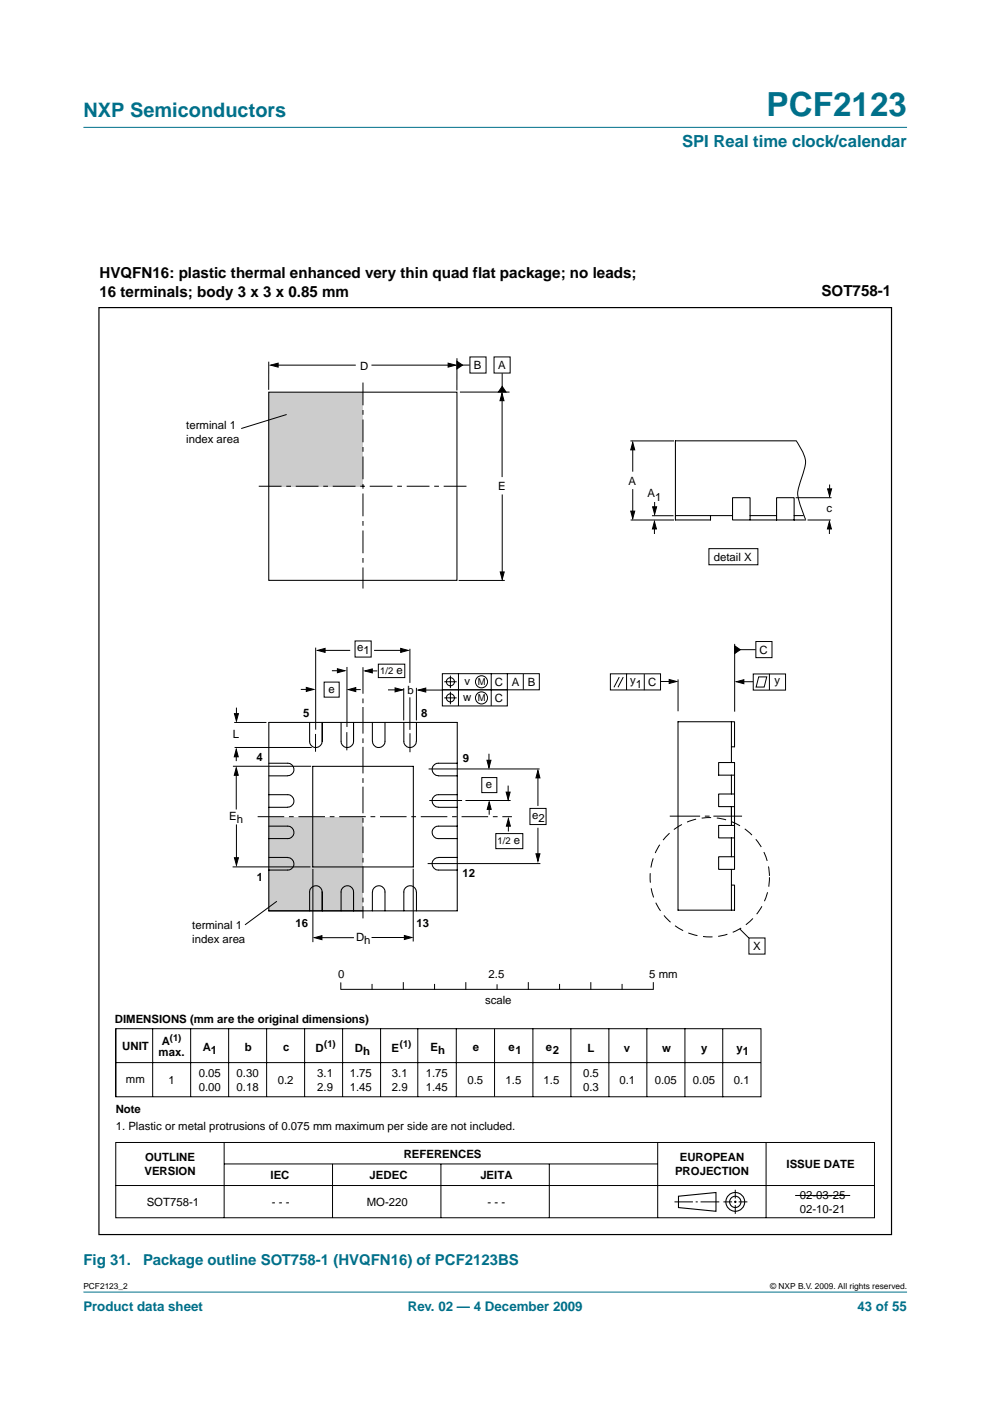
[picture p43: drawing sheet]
<svg xmlns="http://www.w3.org/2000/svg" width="210mm" height="297mm" viewBox="0 0 210 297" stroke-linecap="round" stroke-linejoin="round" font-family="sans-serif">
<defs><g id="words">
<text font-size="7.1" fill="#00708a" x="162.5" y="24.7">PCF2123</text>
<text font-size="4.2" fill="#00708a" x="17.7" y="24.9">NXP Semiconductors</text>
<text font-size="3.5" fill="#00708a" x="144.6" y="31.1">SPI Real time clock/calendar</text>
<g font-size="3.2">
<text x="21.1" y="59">HVQFN16: plastic thermal enhanced very thin quad flat package; no leads;</text>
<text x="21.1" y="63">16 terminals; body 3 x 3 x 0.85 mm</text>
<text x="174.2" y="62.8">SOT758-1</text>
</g>
<g font-size="3.2" fill="#00708a">
<text x="17.7" y="268.2">Fig 31.</text>
<text x="30.4" y="268.2">Package outline SOT758-1 (HVQFN16) of PCF2123BS</text>
</g>
<g font-size="2.8" fill="#00708a">
<text x="17.7" y="278">Product data sheet</text>
<text x="86.5" y="278">Rev. 02 — 4 December 2009</text>
<text x="181.8" y="278">43 of 55</text>
</g>
<g font-size="2.4">
<text x="76.4" y="78.5">D</text>
<text x="100.5" y="78.2">B</text>
<text x="105.6" y="78.2">A</text>
<text x="39.5" y="91">terminal 1</text>
<text x="39.5" y="94">index area</text>
<text x="105.6" y="103.9">E</text>
<text x="133.3" y="102.9">A</text>
<text x="137.3" y="105.4">A</text>
<text x="138.9" y="106.2">1</text>
<text x="175.2" y="108.5">c</text>
<text x="151.3" y="118.9">detail X</text>
<text x="75.7" y="137.9">e</text>
<text x="77.1" y="138.8">1</text>
<text x="84.1" y="143">e</text>
<text x="161.1" y="138.6">C</text>
<text x="69.6" y="146.9">e</text>
<text x="86.4" y="147.1">b</text>
<text x="98.2" y="148.7">w</text>
<text x="98.5" y="145.3">v</text>
<text x="104.9" y="145.4">C</text>
<text x="104.9" y="148.8">C</text>
<text x="108.5" y="145.4">A</text>
<text x="111.9" y="145.4">B</text>
<text x="133.6" y="145">y</text>
<text x="134.8" y="145.8">1</text>
<text x="137.4" y="145.5">C</text>
<text x="164.2" y="144.9">y</text>
<text x="64.3" y="152">5</text>
<text x="89.3" y="152">8</text>
<text x="49.4" y="156.4">L</text>
<text x="54.4" y="161.4">4</text>
<text x="98.2" y="161.6">9</text>
<text x="103" y="167.2">e</text>
<text x="48.6" y="173.8">E</text>
<text x="112.8" y="173.6">e</text>
<text x="50.2" y="174.6">h</text>
<text x="109" y="179">e</text>
<text x="114.2" y="174.4">2</text>
<text x="98" y="185.9">12</text>
<text x="54.5" y="186.7">1</text>
<text x="40.7" y="197.1">terminal 1</text>
<text x="62.6" y="196.5">16</text>
<text x="88.3" y="196.5">13</text>
<text x="40.7" y="200">index area</text>
<text x="75.5" y="199.4">D</text>
<text x="77.2" y="200.2">h</text>
<text x="159.7" y="201.4">X</text>
<text x="71.7" y="207.3">0</text>
<text x="103.6" y="207.3">2.5</text>
<text x="137.7" y="207.3">5 mm</text>
<text x="102.8" y="213">scale</text>
<text x="24.3" y="216.9">DIMENSIONS (mm are the original dimensions)</text>
<text x="34.3" y="221.6">A</text>
<text x="25.9" y="222.6">UNIT</text>
<text x="33.6" y="224">max.</text>
<text x="43" y="222.8">A</text>
<text x="44.7" y="223.5">1</text>
<text x="51.9" y="222.9">b</text>
<text x="60.1" y="222.8">c</text>
<text x="66.9" y="223">D</text>
<text x="75.2" y="223">D</text>
<text x="77" y="223.8">h</text>
<text x="83" y="223">E</text>
<text x="91.3" y="222.9">Eh</text>
<text x="100.3" y="222.8">e</text>
<text x="107.8" y="222.9">e</text>
<text x="109.3" y="223.5">1</text>
<text x="115.7" y="222.9">e</text>
<text x="117.2" y="223.5">2</text>
<text x="124.6" y="223">L</text>
<text x="132.3" y="223.1">v</text>
<text x="140.4" y="223.1">w</text>
<text x="148.7" y="223.1">y</text>
<text x="156.2" y="223">y</text>
<text x="157.5" y="223.8">1</text>
<text x="26.7" y="229.6">mm</text>
<text x="35.7" y="229.9">1</text>
<text x="42.1" y="228.4">0.05</text>
<text x="42.1" y="231.3">0.00</text>
<text x="50.1" y="228.4">0.30</text>
<text x="50.1" y="231.3">0.18</text>
<text x="58.9" y="229.9">0.2</text>
<text x="67.3" y="228.4">3.1</text>
<text x="67.3" y="231.3">2.9</text>
<text x="74.2" y="228.4">1.75</text>
<text x="74.2" y="231.3">1.45</text>
<text x="83.1" y="228.4">3.1</text>
<text x="83.1" y="231.3">2.9</text>
<text x="90.3" y="228.4">1.75</text>
<text x="90.3" y="231.3">1.45</text>
<text x="99.1" y="229.9">0.5</text>
<text x="107.2" y="229.9">1.5</text>
<text x="115.2" y="229.9">1.5</text>
<text x="123.6" y="228.4">0.5</text>
<text x="123.6" y="231.3">0.3</text>
<text x="131.3" y="229.9">0.1</text>
<text x="138.8" y="229.9">0.05</text>
<text x="146.9" y="229.8">0.05</text>
<text x="155.6" y="229.8">0.1</text>
<text x="24.5" y="236.1">Note</text>
<text x="24.5" y="239.7">1. Plastic or metal protrusions of 0.075 mm maximum per side are not included.</text>
<text x="85.6" y="245.5">REFERENCES</text>
<text x="30.6" y="249.1">VERSION</text>
<text x="30.8" y="246.2">OUTLINE</text>
<text x="57.4" y="250">IEC</text>
<text x="78.4" y="250">JEDEC</text>
<text x="101.8" y="250">JEITA</text>
<text x="143.1" y="249.1">PROJECTION</text>
<text x="144.1" y="246.2">EUROPEAN</text>
<text x="166.8" y="247.7">ISSUE DATE</text>
<text x="31.1" y="255.7">SOT758-1</text>
<text x="57.7" y="255.7">- - -</text>
<text x="77.8" y="255.7">MO-220</text>
<text x="103.4" y="255.7">- - -</text>
<text x="169.6" y="254.2">02-03-25</text>
<text x="169.6" y="257.2">02-10-21</text>
</g>
<g font-size="2">
<text x="80.6" y="143">1/2</text>
<text x="101.3" y="145.3">M</text>
<text x="101.3" y="148.7">M</text>
<text x="105.5" y="179">1/2</text>
<text x="36" y="220.8">(1)</text>
<text x="68.7" y="222">(1)</text>
<text x="84.8" y="222">(1)</text>
</g>
<g font-size="1.8">
<text x="17.7" y="273.4">PCF2123_2</text>
<text x="163.3" y="273.4">© NXP B.V. 2009. All rights reserved.</text>
</g>
</g></defs>
<g fill="#00708a" stroke="#00708a" stroke-width=".21">
<path d="M17.7 273.9h174.6z"/>
<path d="M17.7 27h174.6z"/>
</g>
<g fill="#ccc">
<path d="M57 173.2h20v19.9h-20z"/>
<path d="M57 83.1h20v20h-20z"/>
</g>
<g fill="none" stroke="#000" stroke-width=".21">
<path d="M57 76.7v6M58.5 77.4h16.9M78.8 77.4h16.7M96.9 76v6.8M97.4 77.4h2.2M99.6 75.7h3.5v3.4h-3.5zM104.7 75.7h3.5v3.4h-3.5zM106.5 79.1v3.5M60.8 87.9l-9.7 3M97.5 83.1h10.5M106.5 84.4v16.8M133.7 93.5h9.2"/>
<path d="M134.2 94.8v5.2M168.8 93.5l.8 1.2a5.4 5.4 0 0 1 .7 5.7l-.6 1.9a5.6 5.6 0 0 0 0 4.7l1.1 3.2M106.5 104.8v16.8M133.7 110.3h9.2M134.2 103.7v5.2M138.2 109.3h4.6M138.8 111.5v1.7M138.8 106.4v1.6M150.3 116.3h10.4v3.4h-10.4zM168.7 105.5h7.6M171.2 110.3h4.9M175.9 111.5v1.7"/>
<path d="M175.9 102.7v1.5M66.9 137.3v17.4M68.3 137.9h5.9M75.3 135.9h3.4v3.4h-3.4zM79.3 137.9h5.9M86.9 137.6v7.2M97.2 123.1h9.8M155.8 136.5v14.4M156.3 137.7h3.9M160.3 136h3.4v3.4h-3.4zM49.7 153.2h6.8M49.7 158.5h16.4"/>
<path d="M50.1 159.6v1.8M50.1 150v2.1M63.8 146.2h2M66.9 155.6v3.8M68.7 144.6h3.2v3.2h-3.2zM70.4 142.2h2M73.5 155.2v3.9M73.6 141.4v12.7M74.7 146.2h1.8M78.2 142.2h1.8M80.2 140.8h5.6v2.9h-5.6zM82.3 146.3h2.1"/>
<path d="M85.6 145.9v6.8M86.9 147.9v6.8M86.9 155.5v4M88.3 145.8v6.9M89.2 146.3h4.6M93.8 142.8h20.6v3.5h-20.6zM93.8 146.3h13.8v3.4h-13.8zM94.2 144.5h2.6M94.2 148h2.6M95.5 143.2v2.7M95.5 146.7v2.6M97.2 142.8v6.9"/>
<path d="M103.7 159.8v2.5M104.1 142.8v6.9M107.6 142.8v3.5M111 142.9v3.3M129.4 142.9h10.6v3.4h-10.6zM131.3 143.6l-1.1 2.1M132.1 143.6l-1.1 2.1M132.8 142.9v3.4M136.6 142.9v3.4M140.1 144.5h2.4M143.8 144v6.8M156.6 144.5h3.1"/>
<path d="M159.7 142.9h6.9v3.4h-6.9zM160.9 143.5h1.7l-.6 2.2h-1.7zM163.1 142.9v3.4M49.4 162.5h16.6M50.1 163.5v8.1M50.1 174.8v7.8M76.9 173.2h.1M90.9 163h23.5M91 169.7h7M98.7 169.7h9.6M102.2 164.9h3.1v3.1h-3.1zM103.7 171v1.7"/>
<path d="M105.1 176.7h5.7v3.2h-5.7zM107.7 166.6v2.4M107.8 174.5v1.8M112.4 171.4h3.4v3.4h-3.4zM114.1 164.3v6.6M114.1 175.5v6.6M49.3 183.8h16.5M58.7 191.1l-6.8 5M66.3 184.2v15.6M67.4 198.8h7.6M78.8 198.8h7.7M87.6 184.2v15.4"/>
<path d="M90.7 183.1h23.9M156.8 196.9l1.9 1.9M158.8 198.9h3.4v3.4h-3.4zM24.5 218.1h136.8v14.4h-136.8zM24.5 218.1v14.4M32.4 218.1v14.4M40.4 218.1v14.4M48.5 218.1v14.4M56.5 218.1v14.4M64.6 218.1v14.4M72.3 208.4v1.3M72.6 218.1v14.4"/>
<path d="M78.9 208.7v1M80.7 218.1v14.4M85.5 208.3v1.4M88.6 218.1v14.4M92.1 208.7v1M96.7 218.1v14.4M98.8 208.3v1.4M104.9 218.1v14.4M105.4 208.8v.9M112 208.3v1.4M113 218.1v14.4M118.6 208.7v1"/>
<path d="M121 218.1v14.4M125.3 208.3v1.4M129.1 218.1v14.4M131.9 208.7v1M137.2 218.1v14.4M138.5 208.3v1.5h-66.2M145.2 218.1v14.4M153.2 218.2v14.4M24.6 225.3h136.7M24.5 242.2h160.9v16h-160.9zM24.5 251.4h160.9M47.5 242.3v15.9"/>
<path d="M47.5 246.8h91.9M70.5 246.8v11.4M93.5 246.8v11.4M116.5 246.8v11.4M139.4 242.3v15.9M143 254.8h3.9M147.5 254.8h.4M148.5 254.8h4M153.4 254.8h1.8M155.6 254.8h.6M155.9 252.3v1.8M155.9 254.6v.5"/>
<path d="M155.9 255.5v1.9M156.6 254.8h1.9M162.4 242.3v15.9M168.6 253.5h11.7"/>
<circle cx="95.5" cy="148" r=".86"/>
<circle cx="95.5" cy="144.5" r=".86"/>
<circle cx="102.1" cy="144.6" r="1.28"/>
<circle cx="102.1" cy="148" r="1.28"/>
</g>
<g fill="none" stroke="#000" stroke-width=".23">
<path d="M143.9 253.6l7.9-.8v4l-7.9-.8z"/>
<circle cx="155.9" cy="254.8" r="1.99"/>
<circle cx="155.9" cy="254.8" r="1.2"/>
</g>
<path d="M21 65.2h168v196.6h-168z" fill="none" stroke="#000" stroke-width=".25"/>
<g fill="#000" stroke="#000" stroke-width=".21">
<path d="M57.4 77.4l1.6-.4v.8zM95 77l1.6 .4-1.6 .4zM96.9 76.6l1.2 .8-1.2 .8zM106.5 81.9l.8 1.2h-1.6zM106.4 83.4l.5 1.6h-.9zM134.2 93.8l.4 1.6h-.9zM133.7 108.4h.9l-.4 1.6zM138.8 110.6l.4 1.6h-.9zM138.4 107.5h.8l-.4 1.5zM175.9 110.6l.4 1.6h-.9zM175.5 103.6h.8l-.4 1.6zM67.3 137.9l1.6-.4v.8z"/>
<path d="M85 137.5l1.5 .4-1.5 .4zM106.1 121.3h.8l-.4 1.5zM155.8 136.9l1.2 .8-1.2 .9zM49.7 151.3h.9l-.5 1.6zM64.9 145.7l1.6 .5-1.6 .4zM71.5 141.8l1.6 .4-1.6 .4zM73.8 146.2l1.6-.4v.8zM77.4 142.2l1.5-.4v.9zM83.8 145.8l1.6 .5-1.6 .4zM88.7 146.3l1.6-.4v.8zM141.9 144.1l1.6 .4-1.6 .4zM156.1 144.5l1.6-.4v.9z"/>
<path d="M50.1 158.9l.4 1.6h-.8zM50.1 162.8l.4 1.6h-.8zM103.2 161.2h.9l-.4 1.6zM103.7 170l.4 1.6h-.8zM107.3 167.9h.9l-.5 1.6zM107.8 173.6l.4 1.6h-.8zM114.1 163.3l.4 1.6h-.9zM49.7 181.9h.9l-.5 1.5zM66.7 198.8l1.6-.4v.8zM85.7 198.3l1.6 .5-1.6 .4zM113.6 181h.9l-.4 1.6z"/>
</g>
<path d="M77 81.1v43.7M54.9 103.1h44.5" fill="none" stroke="#000" stroke-width=".21" stroke-dasharray="4.8 1 1 1" stroke-linecap="butt"/>
<path d="M54.6 173.2h53.9" fill="none" stroke="#000" stroke-width=".21" stroke-dasharray="5.6 1 1 1" stroke-linecap="butt"/>
<path d="M77 141.5v53.2" fill="none" stroke="#000" stroke-width=".21" stroke-dasharray="5.6 1 1 .8" stroke-linecap="butt"/>
<path d="M142 173h15.3" fill="none" stroke="#000" stroke-width=".21" stroke-dasharray="6.4 1 1 .8" stroke-linecap="butt"/>
<circle cx="150.5" cy="186" r="12.7" fill="none" stroke="#000" stroke-width=".21" stroke-dasharray="2 1.2" stroke-linecap="butt"/>
<g fill="none" stroke="#000" stroke-width=".22">
<path d="M57 83.1h39.9v39.9h-39.9zM168.8 93.5h-25.6v16.7h7.4v-.9M143.2 109.3h12.1M155.3 105.5h3.7v4.7h-3.7zM159 109.3h5.7M159 110.2h11.8M164.7 110.2v-4.7h3.7v4.7M168.4 109.3h1.9M57 153.2h39.9v39.9h-39.9zM65.6 153.2v4a1.32 1.32 0 0 0 1.4 1.3 1.32 1.32 0 0 0 1.3-1.3M68.3 157.2v-4v4M72.3 153.2v4a1.32 1.32 0 0 0 1.3 1.3 1.32 1.32 0 0 0 1.4-1.3"/>
<path d="M75 157.2v-4v4M79 153.2v4M81.6 153.2v4a1.32 1.32 0 0 1-1.3 1.3 1.32 1.32 0 0 1-1.3-1.3M85.6 153.2v4a1.32 1.32 0 0 0 1.3 1.3 1.32 1.32 0 0 0 1.4-1.3M88.3 153.2v4M155.1 153h.6v5.3h-.6M155.1 153h-11.3v40h11.9v-5.3h-.6M155.1 153v8.7M57 175.2h4a1.32 1.32 0 0 1 1.3 1.3 1.32 1.32 0 0 1-1.3 1.3h-4M57 168.5h4a1.32 1.32 0 0 1 1.3 1.3 1.32 1.32 0 0 1-1.3 1.3M57 161.8h4a1.32 1.32 0 0 1 1.3 1.3 1.32 1.32 0 0 1-1.3 1.4h-4M57 171.2h4"/>
<path d="M66.3 162.5h21.3v21.3h-21.3zM93 171.2h3.9M96.9 168.5h-3.9a1.32 1.32 0 0 0-1.4 1.3 1.32 1.32 0 0 0 1.4 1.3M96.9 161.8h-3.9a1.32 1.32 0 0 0-1.4 1.3 1.32 1.32 0 0 0 1.4 1.4h3.9M96.9 175.2h-3.9a1.32 1.32 0 0 0-1.4 1.3 1.32 1.32 0 0 0 1.4 1.3h3.9M152.4 175h3.3v2.7h-3.3zM155.1 164.3v4M155.1 171v4M155.1 177.7v3.9M155.7 164.3h-3.3v-2.6h3.3v13.3M155.7 168.3h-3.3v2.7h3.3M155.7 177.7v3.9"/>
<path d="M57 181.8h4a1.32 1.32 0 0 1 1.3 1.3 1.32 1.32 0 0 1-1.3 1.4h-4M68.3 189.1a1.32 1.32 0 0 0-1.3-1.3 1.32 1.32 0 0 0-1.4 1.3v4M68.3 189.1v4M72.3 193.1v-4a1.32 1.32 0 0 1 1.3-1.3 1.32 1.32 0 0 1 1.4 1.3v4M79 189.1v4M79 189.1a1.32 1.32 0 0 1 1.3-1.3 1.32 1.32 0 0 1 1.3 1.3v4M88.3 189.1a1.32 1.32 0 0 0-1.4-1.3 1.32 1.32 0 0 0-1.3 1.3v4M88.3 189.1v4M96.9 181.8h-3.9a1.32 1.32 0 0 0-1.4 1.3 1.32 1.32 0 0 0 1.4 1.4h3.9M152.4 181.6h3.3v2.7h-3.3zM155.1 184.3v8.7"/>
</g>
<use href="#words"/>
</svg>
